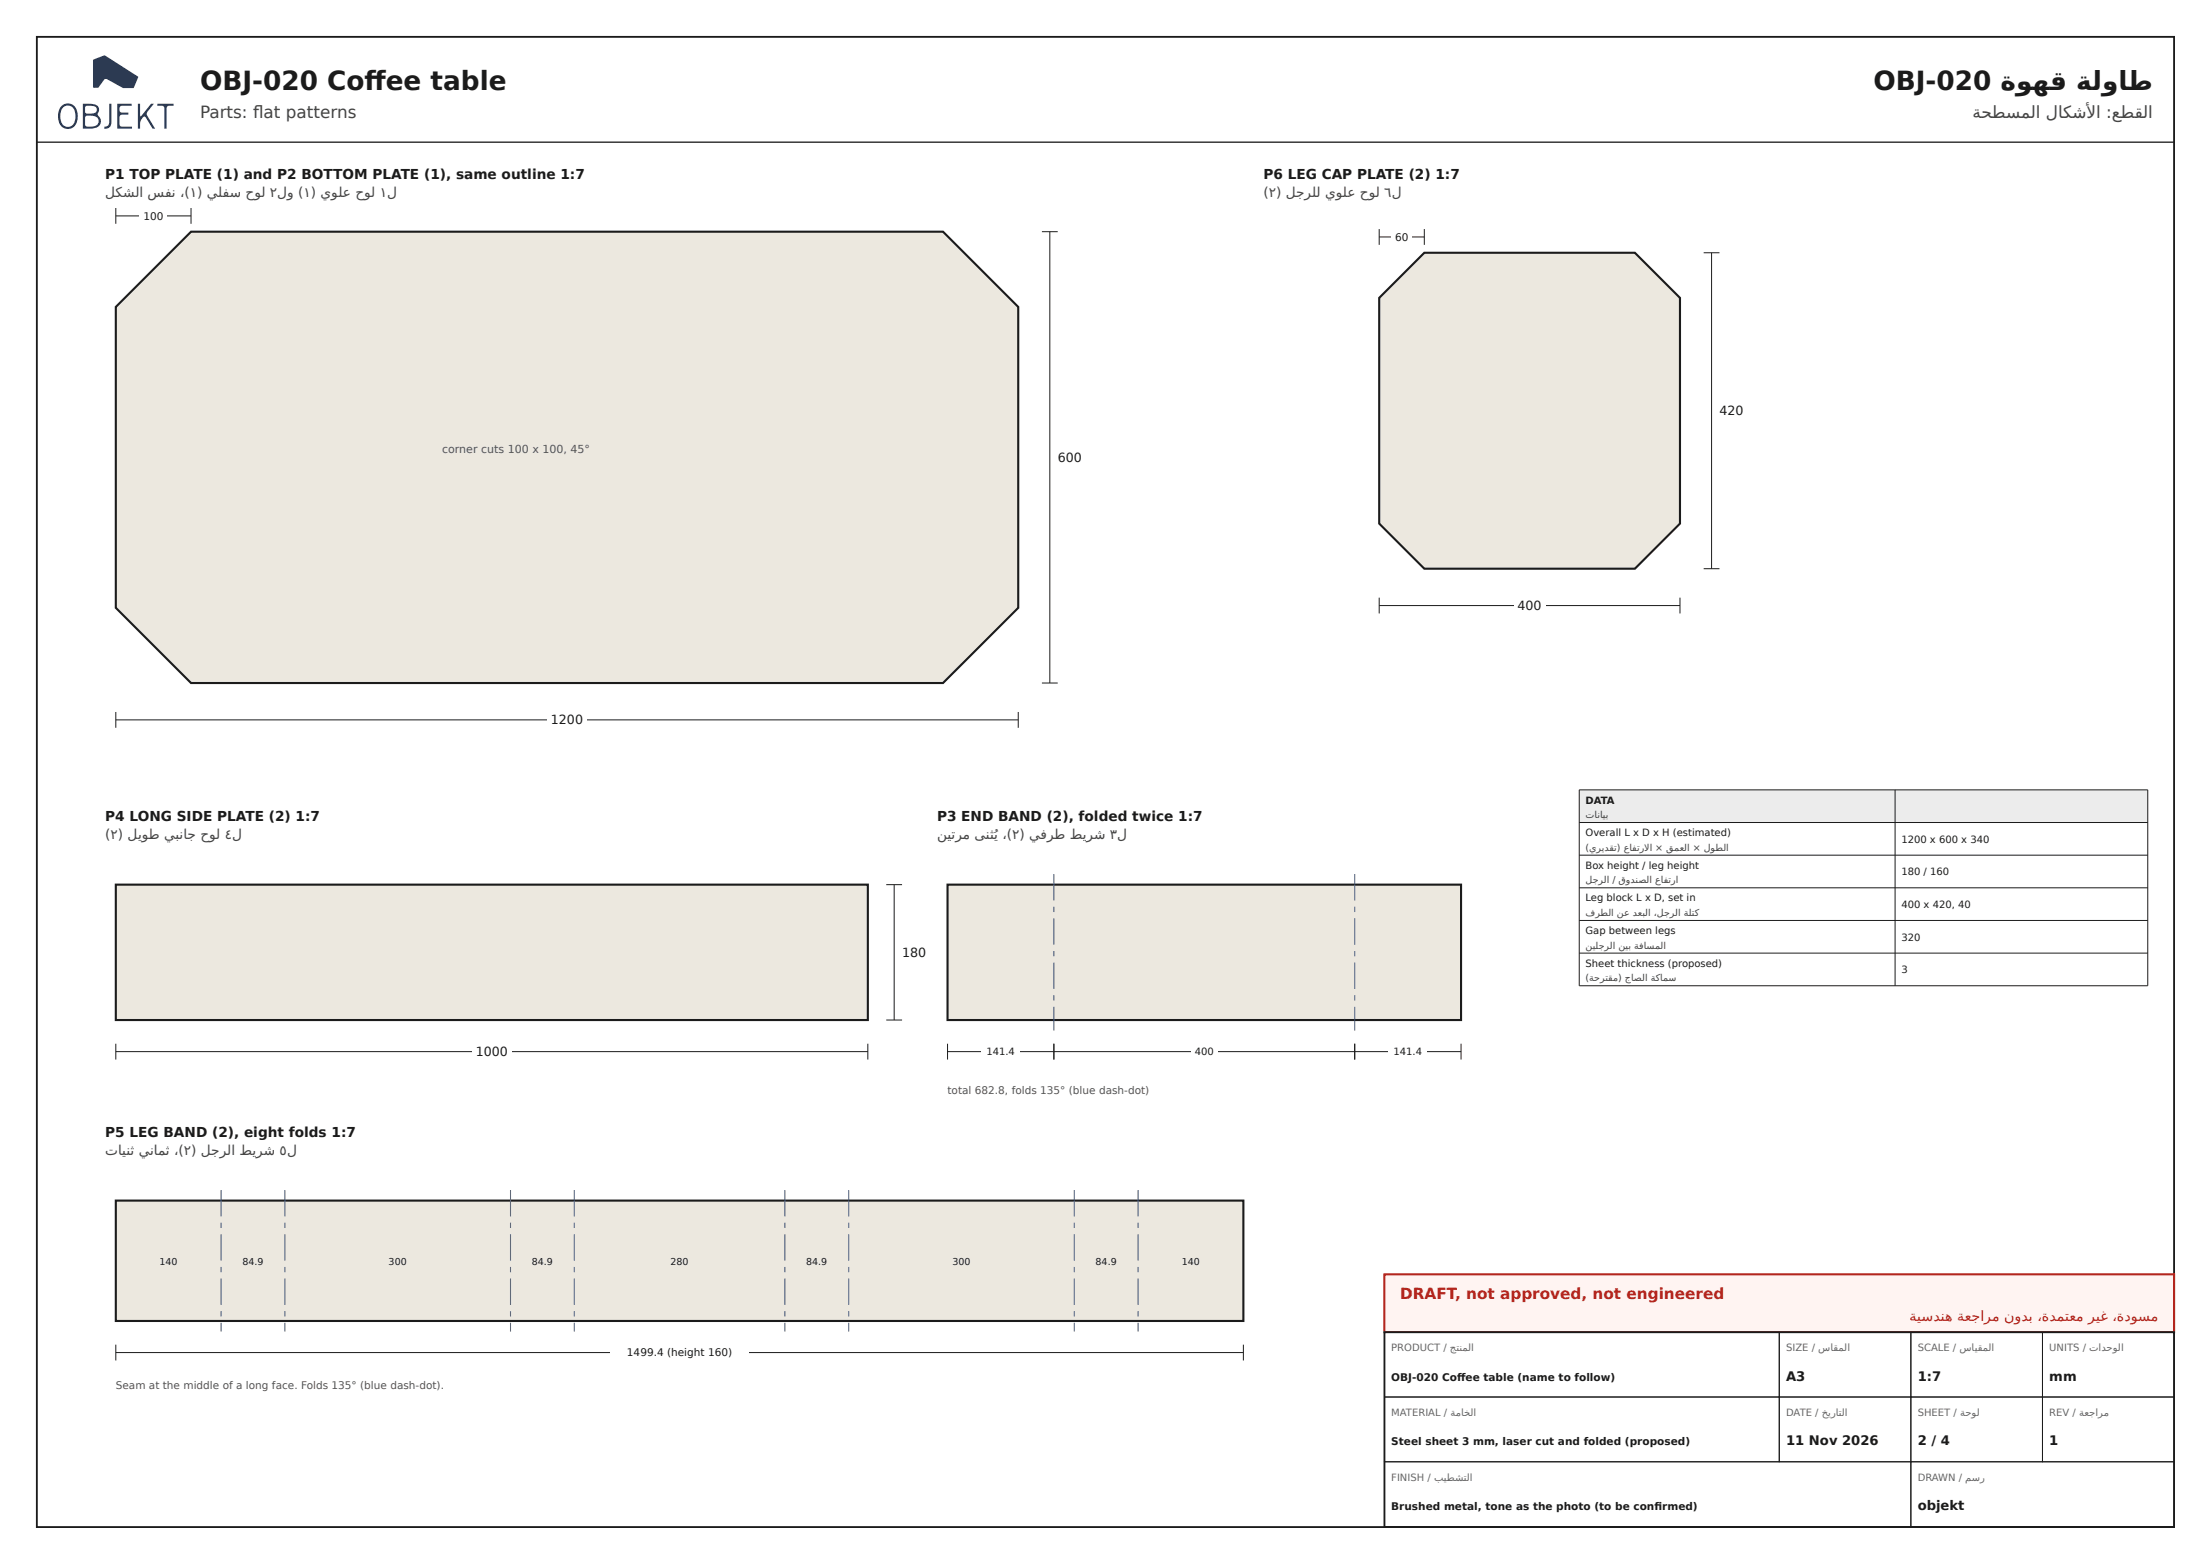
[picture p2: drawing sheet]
<svg xmlns="http://www.w3.org/2000/svg" width="420mm" height="297mm" viewBox="0 0 420 297" stroke-linecap="round" stroke-linejoin="round" font-family="sans-serif">
<defs><g id="words">
<g font-size="5" fill="#1b1b1b">
<text x="38" y="17">OBJ-020 Coff ee table</text>
<text x="355.9" y="17">OBJ-020 ةوهق ةلواط</text>
</g>
<g font-size="3.2" fill="#444">
<text x="38" y="22.5">Parts: fl at patterns</text>
<text x="374.7" y="22.5">ةحطسملا لاكشأل ا :عطقلا</text>
</g>
<text font-size="2.9" fill="#b3261e" x="266" y="246.7">DRAFT, not approved, not engineered</text>
<text font-size="2.7" fill="#b3261e" x="362.8" y="250.8">ةيسدنه ةعجارم نودب ،ةدمتعم ريغ ،ةدوسم</text>
<g font-size="2.6" fill="#1b1b1b">
<text x="20" y="34">P1 TOP PLATE (1) and P2 BOTTOM PLATE (1), same outline 1:7</text>
<text x="240" y="34">P6 LEG CAP PLATE (2) 1:7</text>
<text x="20" y="156">P4 LONG SIDE PLATE (2) 1:7</text>
<text x="178" y="156">P3 END BAND (2), folded twice 1:7</text>
<text x="20" y="216">P5 LEG BAND (2), eight folds 1:7</text>
</g>
<g font-size="2.6" fill="#444">
<text x="20" y="37.4">لكشلا سفن ،(١) يلفس حول ٢لو (١) يولع حول ١ل</text>
<text x="240" y="37.4">(٢) لجرلل يولع حول ٦ل</text>
<text x="20" y="159.4">(٢) ليوط يبناج حول ٤ل</text>
<text x="178" y="159.4">نيترم ىنثُي ،(٢) يفرط طيرش ٣ل</text>
<text x="20" y="219.4">تاينث ينامث ،(٢) لجرلا طيرش ٥ل</text>
</g>
<g font-size="2.5" fill="#1b1b1b">
<text x="339.3" y="262.2">A3</text>
<text x="364.3" y="262.2">1:7</text>
<text x="389.3" y="262.2">mm</text>
<text x="339.3" y="274.5">11 Nov 2026</text>
<text x="364.3" y="274.5">2 / 4</text>
<text x="389.3" y="274.5">1</text>
<text x="364.3" y="286.8">objekt</text>
</g>
<g font-size="2.4" fill="#1b1b1b">
<text x="326.6" y="78.8">420</text>
<text x="200.9" y="87.7">600</text>
<text x="288.3" y="115.8">400</text>
<text x="104.7" y="137.5">1200</text>
<text x="171.4" y="181.7">180</text>
<text x="90.4" y="200.5">1000</text>
</g>
<text font-size="2.1" fill="#555" x="84" y="86">corner cuts 100 x 100, 45°</text>
<g font-size="2" fill="#1b1b1b">
<text x="27.2" y="41.7">100</text>
<text x="265" y="45.7">60</text>
<text x="119.1" y="257.6">1499.4 (height 160)</text>
<text x="264.3" y="262.2">OBJ-020 Coff ee table (name to follow)</text>
<text x="264.3" y="274.5">Steel sheet 3 mm, laser cut and folded (proposed)</text>
<text x="264.3" y="286.8">Brushed metal, tone as the photo (to be confi rmed)</text>
</g>
<g font-size="2" fill="#555">
<text x="180" y="207.7">total 682.8, folds 135° (blue dash-dot)</text>
<text x="22" y="263.9">Seam at the middle of a long face. Folds 135° (blue dash-dot).</text>
</g>
<g font-size="1.9" fill="#1b1b1b">
<text x="301.2" y="152.6">DATA</text>
<text x="301.2" y="158.8">Overall L x D x H (estimated)</text>
<text x="361.2" y="160">1200 x 600 x 340</text>
<text x="301.2" y="165">Box height / leg height</text>
<text x="361.2" y="166.2">180 / 160</text>
<text x="301.2" y="171.2">Leg block L x D, set in</text>
<text x="361.2" y="172.4">400 x 420, 40</text>
<text x="301.2" y="177.4">Gap between legs</text>
<text x="361.2" y="178.6">320</text>
<text x="301.2" y="183.6">Sheet thickness (proposed)</text>
<text x="361.2" y="184.8">3</text>
<text x="187.4" y="200.4">141.4</text>
<text x="227" y="200.4">400</text>
<text x="264.7" y="200.4">141.4</text>
</g>
<g font-size="1.9" fill="#666">
<text x="264.3" y="256.6">PRODUCT / جتنملا</text>
<text x="339.3" y="256.6">SIZE / ساقملا</text>
<text x="364.3" y="256.6">SCALE / سايقملا</text>
<text x="389.3" y="256.6">UNITS / تادحولا</text>
<text x="264.3" y="268.9">MATERIAL / ةماخلا</text>
<text x="339.3" y="268.9">DATE / خيراتلا</text>
<text x="364.3" y="268.9">SHEET / ةحول</text>
<text x="389.3" y="268.9">REV / ةعجارم</text>
<text x="264.3" y="281.2">FINISH / بيطشتلا</text>
<text x="364.3" y="281.2">DRAWN / مسر</text>
</g>
<g font-size="1.8" fill="#444">
<text x="301.2" y="155.3">تانايب</text>
<text x="301.2" y="161.5">(يريدقت) عافترال ا × قمعلا × لوطلا</text>
<text x="301.2" y="167.7">لجرلا / قودنصلا عافترا</text>
<text x="301.2" y="173.9">فرطلا نع دعبلا ،لجرلا ةلتك</text>
<text x="301.2" y="180.1">نيلجرلا نيب ةفاسملا</text>
<text x="301.2" y="186.3">(ةحرتقم) جاصلا ةكامس</text>
</g>
<g font-size="1.8" fill="#1b1b1b">
<text x="30.3" y="240.2">140</text>
<text x="46.1" y="240.2">84.9</text>
<text x="73.8" y="240.2">300</text>
<text x="101" y="240.2">84.9</text>
<text x="127.4" y="240.2">280</text>
<text x="153.2" y="240.2">84.9</text>
<text x="180.9" y="240.2">300</text>
<text x="208.1" y="240.2">84.9</text>
<text x="224.5" y="240.2">140</text>
</g>
</g></defs>
<path d="M7 7h406v283h-406z" fill="none" stroke="#1b1b1b" stroke-width=".35"/>
<path d="M17.7 11.4l2-.9 .3 .1 6.2 4-.8 2.1h-2l-3.2-1.7-.4 .1-1.1 1.5-.9 .1-.1-.2zM11.8 20.6a2.86 2.86 0 0 0 .3 3.3 1.39 1.39 0 0 0 2.2-1.2 2.12 2.12 0 0 0-1-2.6 1.31 1.31 0 0 0-1.5 .5zM11.5 20.3a1.8 1.8 0 0 1 2-.6 1.8 1.8 0 0 1 1.2 1.7 2.49 2.49 0 0 1-1.3 3 1.82 1.82 0 0 1-2.3-1.6 3.3 3.3 0 0 1 .4-2.5zM16.2 22.1v1.8a2.21 2.21 0 0 0 2.5-.5 1.01 1.01 0 0 0-1-1.4 1.76 1.76 0 0 0-1.5 .1zM16.2 20.2v1.2l.8 .2a1.08 1.08 0 0 0 1.4-.8 .74 .74 0 0 0-.9-.7h-.9zM15.7 19.7a4.2 4.2 0 0 1 2.8 .4 1.4 1.4 0 0 1 0 1.6l.1 .2a1.38 1.38 0 0 1 .5 1.6 1.38 1.38 0 0 1-1.4 .9h-2zM20.8 19.7h.4v3.4a1.16 1.16 0 0 1-1.4 1.4v-.4l.7-.2 .2-.3zM22.3 19.7h2.7v.4h-1.8a.67 .67 0 0 0-.5 .6 .67 .67 0 0 0 .5 .7h1.2v.4h-1.2l-.4 .2v1.8l.4 .3h1.9v.3h-2.8zM26.2 19.7h.4l.1 2.4 2-2.4h.5l-1.1 1.4-.2 .5 1.6 2.8h-.5l-1.3-2-.3-.3-.3 .2-.4 .7-.1 1.4h-.4zM29.9 19.7h3.1v.4h-.9l-.4 .2-.1 4.1h-.4v-4.1l-.5-.2h-.8z" fill-rule="evenodd" fill="#263a5a"/>
<path d="M7 27h406" fill="none" stroke="#1b1b1b" stroke-width=".25"/>
<path d="M22 58.3l14.3-14.3h142.8l14.3 14.3v57.1l-14.3 14.3h-142.8l-14.3-14.3z" fill="#ece8df"/>
<path d="M22 58.3l14.3-14.3h142.8l14.3 14.3v57.1l-14.3 14.3h-142.8l-14.3-14.3z" fill="none" stroke="#1b1b1b" stroke-width=".4"/>
<path d="M22 136.7h171.4M22 135.2v3M193.4 135.2v3" fill="none" stroke="#1b1b1b" stroke-width=".19"/>
<path d="M104 134.9h7.4v3.4h-7.4z" fill="#fff"/>
<path d="M22 39.5v3M36.3 39.5v3M22 41h14.3M197.9 44h3M199.4 44v85.7M197.9 129.7h3" fill="none" stroke="#1b1b1b" stroke-width=".19"/>
<path d="M26.5 39.5h5.2v2.8h-5.2z" fill="#fff"/>
<path d="M262 56.6l8.6-8.6h40l8.5 8.6v42.8l-8.5 8.6h-40l-8.6-8.6z" fill="#ece8df"/>
<path d="M262 56.6l8.6-8.6h40l8.5 8.6v42.8l-8.5 8.6h-40l-8.6-8.6z" fill="none" stroke="#1b1b1b" stroke-width=".4"/>
<path d="M262 115h57.1M262 113.5v3M319.1 113.5v3" fill="none" stroke="#1b1b1b" stroke-width=".19"/>
<path d="M287.6 113.2h5.9v3.4h-5.9z" fill="#fff"/>
<path d="M262 45h8.6M262 43.5v3M270.6 43.5v3M323.6 48h3M325.1 48v60M323.6 108h3" fill="none" stroke="#1b1b1b" stroke-width=".19"/>
<path d="M264.3 43.5h4v2.8h-4z" fill="#fff"/>
<path d="M22 168h142.9v25.7h-142.9z" fill="#ece8df"/>
<path d="M22 168h142.9v25.7h-142.9z" fill="none" stroke="#1b1b1b" stroke-width=".4"/>
<path d="M22 199.7h142.9M22 198.2v3M164.9 198.2v3" fill="none" stroke="#1b1b1b" stroke-width=".19"/>
<path d="M89.7 197.9h7.4v3.4h-7.4z" fill="#fff"/>
<path d="M168.4 168h3M169.9 168v25.7M168.4 193.7h3" fill="none" stroke="#1b1b1b" stroke-width=".19"/>
<path d="M180 168h97.5v25.7h-97.5z" fill="#ece8df"/>
<path d="M180 168h97.5v25.7h-97.5z" fill="none" stroke="#1b1b1b" stroke-width=".4"/>
<g fill="#25a">
<path d="M200.1 166h.2v5h-.2zM200.1 172.2h.2v1h-.2zM200.1 174.4h.2v5h-.2zM200.1 180.6h.2v1h-.2zM200.1 182.8h.2v5h-.2zM200.1 189h.2v1h-.2zM200.1 191.2h.2v4.5h-.2z"/>
<path d="M257.2 166h.2v5h-.2zM257.2 172.2h.2v1h-.2zM257.2 174.4h.2v5h-.2zM257.2 180.6h.2v1h-.2zM257.2 182.8h.2v5h-.2zM257.2 189h.2v1h-.2zM257.2 191.2h.2v4.5h-.2z"/>
</g>
<path d="M180 199.7h20.2M180 198.2v3M200.2 198.2v3" fill="none" stroke="#1b1b1b" stroke-width=".19"/>
<path d="M186.4 198.3h7.4v2.6h-7.4z" fill="#fff"/>
<path d="M200.2 199.7h57.1M200.2 198.2v3M257.3 198.2v3" fill="none" stroke="#1b1b1b" stroke-width=".19"/>
<path d="M226.3 198.3h5v2.6h-5z" fill="#fff"/>
<path d="M257.3 199.7h20.2M257.3 198.2v3M277.5 198.2v3" fill="none" stroke="#1b1b1b" stroke-width=".19"/>
<path d="M263.7 198.3h7.4v2.6h-7.4z" fill="#fff"/>
<path d="M22 228h214.2v22.9h-214.2z" fill="#ece8df"/>
<path d="M22 228h214.2v22.9h-214.2z" fill="none" stroke="#1b1b1b" stroke-width=".4"/>
<g fill="#25a">
<path d="M41.9 226h.2v5h-.2zM41.9 232.2h.2v1h-.2zM41.9 234.4h.2v5h-.2zM41.9 240.6h.2v1h-.2zM41.9 242.8h.2v5h-.2zM41.9 249h.2v1h-.2zM41.9 251.2h.2v1.7h-.2z"/>
<path d="M54 226h.2v5h-.2zM54 232.2h.2v1h-.2zM54 234.4h.2v5h-.2zM54 240.6h.2v1h-.2zM54 242.8h.2v5h-.2zM54 249h.2v1h-.2zM54 251.2h.2v1.7h-.2z"/>
<path d="M96.9 226h.2v5h-.2zM96.9 232.2h.2v1h-.2zM96.9 234.4h.2v5h-.2zM96.9 240.6h.2v1h-.2zM96.9 242.8h.2v5h-.2zM96.9 249h.2v1h-.2zM96.9 251.2h.2v1.7h-.2z"/>
<path d="M109 226h.2v5h-.2zM109 232.2h.2v1h-.2zM109 234.4h.2v5h-.2zM109 240.6h.2v1h-.2zM109 242.8h.2v5h-.2zM109 249h.2v1h-.2zM109 251.2h.2v1.7h-.2z"/>
<path d="M149 226h.2v5h-.2zM149 232.2h.2v1h-.2zM149 234.4h.2v5h-.2zM149 240.6h.2v1h-.2zM149 242.8h.2v5h-.2zM149 249h.2v1h-.2zM149 251.2h.2v1.7h-.2z"/>
<path d="M161.1 226h.2v5h-.2zM161.1 232.2h.2v1h-.2zM161.1 234.4h.2v5h-.2zM161.1 240.6h.2v1h-.2zM161.1 242.8h.2v5h-.2zM161.1 249h.2v1h-.2zM161.1 251.2h.2v1.7h-.2z"/>
<path d="M204 226h.2v5h-.2zM204 232.2h.2v1h-.2zM204 234.4h.2v5h-.2zM204 240.6h.2v1h-.2zM204 242.8h.2v5h-.2zM204 249h.2v1h-.2zM204 251.2h.2v1.7h-.2z"/>
<path d="M216.1 226h.2v5h-.2zM216.1 232.2h.2v1h-.2zM216.1 234.4h.2v5h-.2zM216.1 240.6h.2v1h-.2zM216.1 242.8h.2v5h-.2zM216.1 249h.2v1h-.2zM216.1 251.2h.2v1.7h-.2z"/>
</g>
<path d="M22 256.9h214.2M22 255.4v3M236.2 255.4v3" fill="none" stroke="#1b1b1b" stroke-width=".19"/>
<path d="M115.9 255.4h26.3v2.8h-26.3z" fill="#fff"/>
<path d="M300 150h108v6.2h-108z" fill="#ececec"/>
<path d="M300 150h108v37.2h-108zM300 156.2h108M360 150v37.2M300 162.4h108M300 168.6h108M300 174.8h108M300 181h108" fill="none" stroke="#1b1b1b" stroke-width=".19"/>
<path d="M263 242h150v11h-150z" fill="#fff4f2"/>
<path d="M263 242h150v11h-150z" fill="none" stroke="#b3261e" stroke-width=".4"/>
<path d="M263 253h150v37h-150z" fill="#fff"/>
<path d="M263 253h150v37h-150z" fill="none" stroke="#1b1b1b" stroke-width=".35"/>
<path d="M263 253h75v12.3h-75zM338 253h25v12.3h-25zM363 253h25v12.3h-25zM388 253h25v12.3h-25zM263 265.3h75v12.3h-75zM263 277.6h100v12.3h-100zM338 265.3h25v12.3h-25zM363 265.3h25v12.3h-25zM363 277.6h50v12.3h-50zM388 265.3h25v12.3h-25z" fill="none" stroke="#1b1b1b" stroke-width=".19"/>
<use href="#words"/>
</svg>
